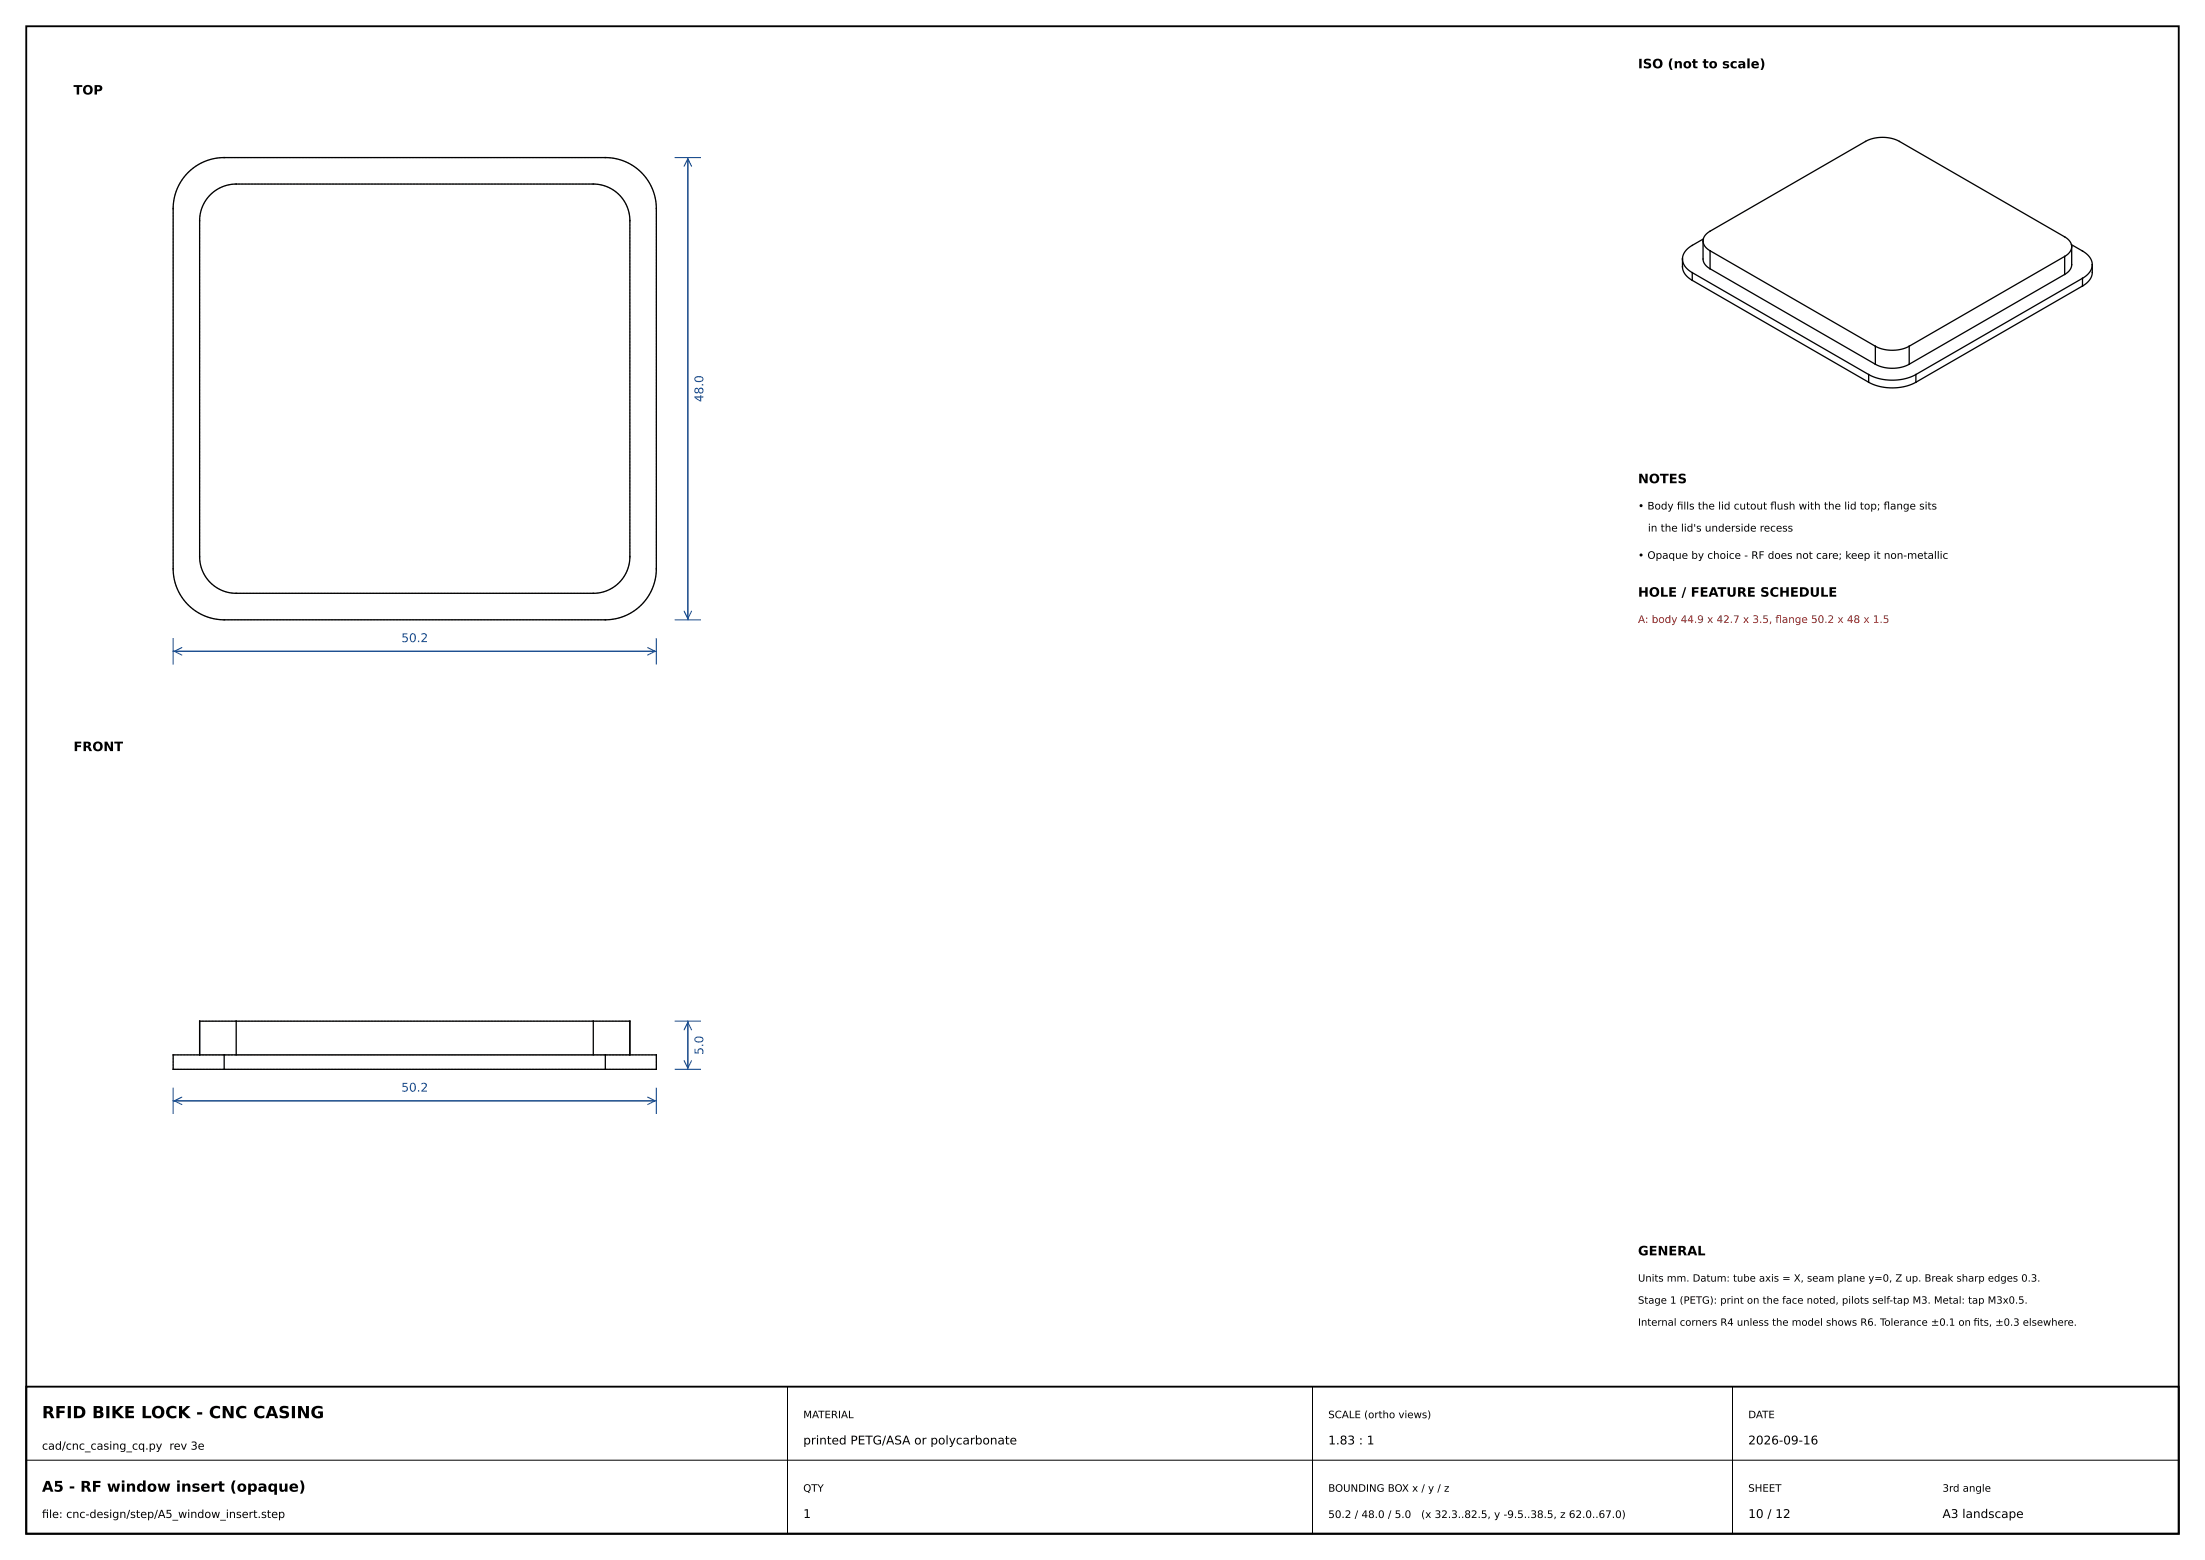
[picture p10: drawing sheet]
<svg xmlns="http://www.w3.org/2000/svg" width="420mm" height="297mm" viewBox="0 0 420 297" stroke-linecap="round" stroke-linejoin="round" font-family="sans-serif">
<defs><g id="words">
<text font-size="3.2" x="8" y="270">RFID BIKE LOCK - CNC CASING</text>
<text font-size="2.8" x="8" y="284">A5 - RF window insert (opaque)</text>
<g font-size="2.5">
<text x="14" y="18">TOP</text>
<text x="312" y="13">ISO (not to scale)</text>
<text x="312" y="92">NOTES</text>
<text x="312" y="113.6">HOLE / FEATURE SCHEDULE</text>
<text x="14" y="143">FRONT</text>
<text x="312" y="239">GENERAL</text>
</g>
<g font-size="2.3" fill="#1a4d8f">
<text x="134" y="76.6" transform="rotate(-90 134 76.6)">48.0</text>
<text x="76.4" y="122.2">50.2</text>
<text x="134" y="200.8" transform="rotate(-90 134 200.8)">5.0</text>
<text x="76.4" y="207.8">50.2</text>
</g>
<g font-size="2.3">
<text x="153" y="275">printed PETG/ASA or polycarbonate</text>
<text x="253" y="275">1.83 : 1</text>
<text x="333" y="275">2026-09-16</text>
<text x="153" y="289">1</text>
<text x="333" y="289">10 / 12</text>
<text x="370" y="289">A3 landscape</text>
</g>
<g font-size="2.1">
<text x="8" y="276">cad/cnc_casing_cq.py rev 3e</text>
<text x="8" y="289">fle: cnc-design/step/A5_window_insert.step</text>
<text x="8" y="289">i</text>
</g>
<g font-size="2">
<text x="312" y="97">• Body flls the lid cutout fush with the lid top; fange sits</text>
<text x="313.9" y="101.2">in the lid's underside recess</text>
<text x="319.4" y="97">i</text>
<text x="337.2" y="97">l</text>
<text x="358.8" y="97">l</text>
<text x="312" y="106.4">• Opaque by choice - RF does not care; keep it non-metallic</text>
<text x="253" y="289">50.2 / 48.0 / 5.0</text>
<text x="270.7" y="289">(x 32.3..82.5, y -9.5..38.5, z 62.0..67.0)</text>
</g>
<g font-size="2" fill="#8a1a1a">
<text x="312" y="118.6">A: body 44.9 x 42.7 x 3.5, fange 50.2 x 48 x 1.5</text>
<text x="338.2" y="118.6">l</text>
</g>
<g font-size="1.9">
<text x="312" y="244">Units mm. Datum: tube axis = X, seam plane y=0, Z up. Break sharp edges 0.3.</text>
<text x="312" y="248.2">Stage 1 (PETG): print on the face noted, pilots self-tap M3. Metal: tap M3x0.5.</text>
<text x="312" y="252.4">Internal corners R4 unless the model shows R6. Tolerance ±0.1 on fts, ±0.3 elsewhere.</text>
<text x="375.9" y="252.4">i</text>
<text x="153" y="270">MATERIAL</text>
<text x="253" y="270">SCALE (ortho views)</text>
<text x="333" y="270">DATE</text>
<text x="153" y="284">QTY</text>
<text x="253" y="284">BOUNDING BOX x / y / z</text>
<text x="333" y="284">SHEET</text>
<text x="370" y="284">3rd angle</text>
</g>
</g></defs>
<path d="M5 5h410v287h-410zM5 264h410v28h-410z" fill="none" stroke="#000" stroke-width=".35"/>
<g fill="none" stroke="#9a9a9a" stroke-width=".19" stroke-dasharray=".4 .2" stroke-linecap="butt">
<path d="M33 39.7v68.6M42.7 30a9.7 9.7 0 0 0-9.7 9.7M45 35a7 7 0 0 0-7 7M113 35h-68M115.3 30h-72.6M125 39.7a9.7 9.7 0 0 0-9.7-9.7M38 42v64M120 42a7 7 0 0 0-7-7M42.7 118h72.6M42.7 118a9.7 9.7 0 0 1-9.7-9.7M45 113h68M45 113a7 7 0 0 1-7-7"/>
<path d="M113 113a7 7 0 0 0 7-7M115.3 118a9.7 9.7 0 0 0 9.7-9.7M120 106v-64M125 108.3v-68.6M45 194.4h-7M113 194.4h-68M120 194.4h-7M33 203.6v-2.8M42.7 203.6h-9.7M42.7 200.8h-9.7M45 200.8h68M45 200.8h-7"/>
<path d="M113 200.8h7M113 200.8h-68M115.3 203.6h-72.6M115.3 200.8h-72.6M120 200.8h-7M125 203.6h-9.7M125 200.8h-9.7M125 203.6v-2.8"/>
</g>
<g fill="none" stroke="#000" stroke-width=".25">
<path d="M35.9 32.7a9.7 9.7 0 0 1 6.8-2.7h72.6a9.7 9.7 0 0 1 9.7 9.7v68.6a9.7 9.7 0 0 1-9.7 9.7h-72.6a9.7 9.7 0 0 1-9.7-9.7v-68.6a9.7 9.7 0 0 1 2.9-7zM40 37.2a7 7 0 0 1 5-2.2h68a7 7 0 0 1 7 7v64a7 7 0 0 1-7 7h-68a7 7 0 0 1-7-7v-64a7 7 0 0 1 2-4.8zM320.5 49.3v1.7l.2 .7 .6 .9 1 .8M320.5 49.3l.1 .7 .4 .7 1.3 1.2M322.3 53.4l33.6 19.4M322.3 51.9l33.6 19.4M322.3 51.9v1.5M324.4 45.9v3.8l.5 .8 .8 .7M324.4 45.9l.3-1 .9-.8 29.7-17.2 1.6-.6 1.7-.2 1.7 .2 1.4 .6 31.6 18.2 1 .9 .3 1M324.4 45.9l.3 1 1 .8M324.4 45.5l-2.3 1.3-.7 .6-.7 .9-.2 1M325.7 51.2l31.5 18.1"/>
<path d="M325.7 47.7l31.5 18.2M325.7 47.7v3.5M393.3 52.2l-29.6 17.1M393.3 48.8l-29.6 17.1M393.3 48.8v3.4M394.6 46.6l2.3 1.3 .7 .6 .7 .9 .2 1M394.6 47v3.8l-.5 .8-.8 .6M394.6 47l-.4 1-.9 .8M396.7 54.5l-31.8 18.3M396.7 53l-31.8 18.3M396.7 53v1.5M398.5 50.4v1.6l-.2 .8-.6 .9-1 .8"/>
<path d="M398.5 50.4l-.1 .7-.4 .7-1.3 1.2M355.9 72.8a9.9 9.9 0 0 0 9 0M355.9 71.3a9.9 9.9 0 0 0 9 0M355.9 71.3v1.5M357.2 69.3l1.5 .6 1.7 .2 1.7-.2 1.6-.6M357.2 65.9l1.4 .6 1.8 .2 1.7-.2 1.6-.6M357.2 65.9v3.4M363.7 65.9v3.4M364.9 71.3v1.5M45 194.4h-7v6.4M45 194.4h68M45 194.4v6.4"/>
<path d="M113 194.4h7v6.4M113 194.4v6.4M42.7 200.8h-9.7v2.8h9.7M42.7 203.6h72.6M42.7 200.8h72.6M42.7 200.8v2.8M115.3 200.8h9.7v2.8h-9.7M115.3 200.8v2.8"/>
</g>
<g fill="none" stroke="#1a4d8f" stroke-width=".21">
<path d="M128.6 30h4.8M130.3 31.6l.7-1.4 .7 1.4M131 30.2v87.6M131 30v88M128.6 118h4.8M130.3 116.4l.7 1.4 .7-1.4M33 124h92M33 121.6v4.8M33.2 124h91.6M34.6 123.3l-1.4 .7 1.4 .7M123.4 123.3l1.4 .7-1.4 .7M125 121.6v4.8"/>
<path d="M128.6 194.4h4.8M130.3 196.1l.7-1.4 .7 1.4M131 194.7v8.6M131 194.4v9.2M33 207.2v4.8M33 209.6h92M33.2 209.6h91.6M34.6 208.9l-1.4 .7 1.4 .7M123.4 208.9l1.4 .7-1.4 .7M125 207.2v4.8M128.6 203.6h4.8M130.3 201.9l.7 1.4 .7-1.4"/>
</g>
<path d="M5 278h410M150 264v28M250 264v28M330 264v28" fill="none" stroke="#000" stroke-width=".19"/>
<use href="#words"/>
</svg>
